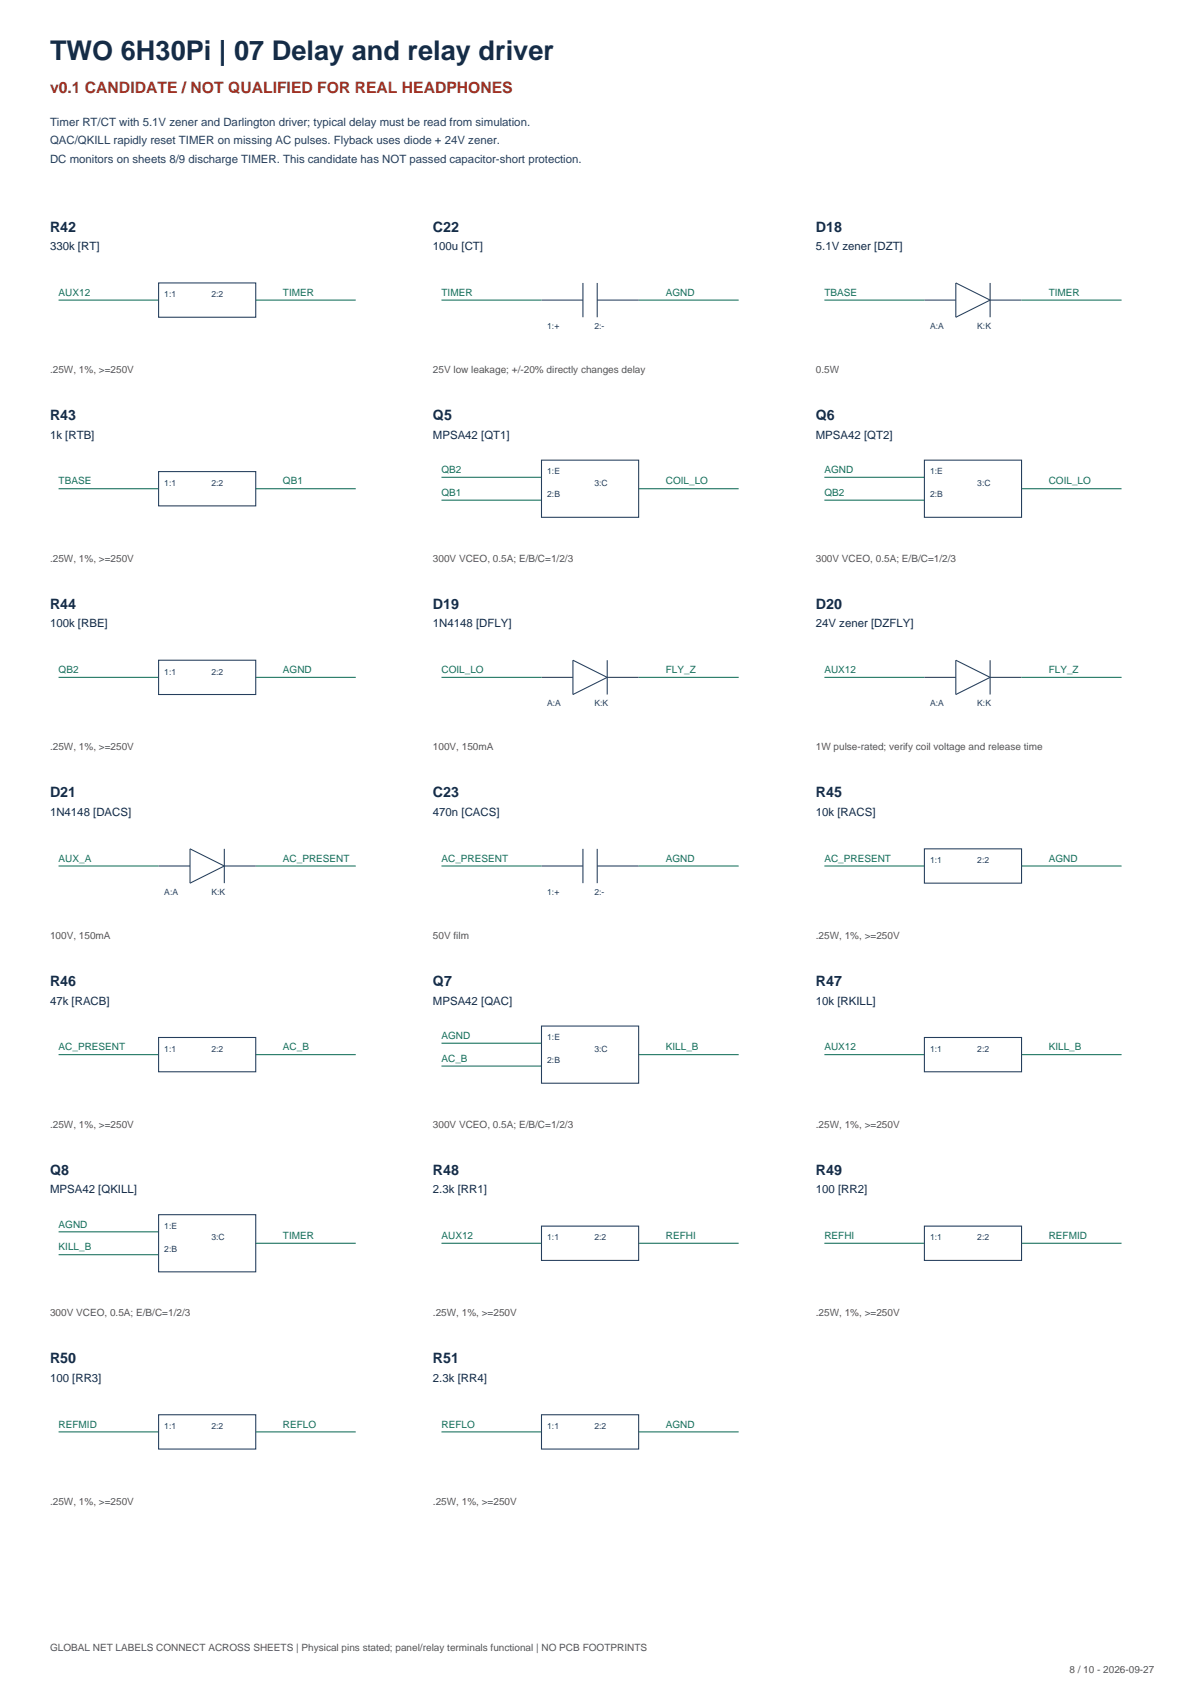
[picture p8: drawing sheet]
<svg xmlns="http://www.w3.org/2000/svg" width="297mm" height="420mm" viewBox="0 0 297 420" stroke-linecap="round" stroke-linejoin="round" font-family="sans-serif">
<defs><g id="words">
<text font-size="6.7" fill="#152c46" x="12.3" y="14.8">TWO 6H30Pi | 07 Delay and relay driver</text>
<text font-size="3.9" fill="#a03022" x="12.3" y="22.9">v0.1 CANDIDATE / NOT QUALIFIED FOR REAL HEADPHONES</text>
<g font-size="3.5" fill="#152c46">
<text x="12.3" y="57.1">R42</text>
<text x="106.9" y="57.1">C22</text>
<text x="201.4" y="57.1">D18</text>
<text x="12.3" y="103.7">R43</text>
<text x="106.9" y="103.7">Q5</text>
<text x="201.4" y="103.7">Q6</text>
<text x="12.3" y="150.3">R44</text>
<text x="106.9" y="150.3">D19</text>
<text x="201.4" y="150.3">D20</text>
<text x="12.3" y="196.8">D21</text>
<text x="106.9" y="196.8">C23</text>
<text x="201.4" y="196.8">R45</text>
<text x="12.3" y="243.4">R46</text>
<text x="106.9" y="243.4">Q7</text>
<text x="201.4" y="243.4">R47</text>
<text x="12.3" y="290">Q8</text>
<text x="106.9" y="290">R48</text>
<text x="201.4" y="290">R49</text>
<text x="12.3" y="336.5">R50</text>
<text x="106.9" y="336.5">R51</text>
</g>
<g font-size="2.8" fill="#243f60">
<text x="12.3" y="31">Timer RT/CT with 5.1V zener and Darlington driver; typical delay must be read from simulation.</text>
<text x="12.3" y="35.6">QAC/QKILL rapidly reset TIMER on missing AC pulses. Flyback uses diode + 24V zener.</text>
<text x="12.3" y="40.2">DC monitors on sheets 8/9 discharge TIMER. This candidate has NOT passed capacitor-short protection.</text>
</g>
<g font-size="2.8" fill="#152c46">
<text x="12.3" y="61.7">330k [RT]</text>
<text x="106.9" y="61.7">100u [CT]</text>
<text x="201.4" y="61.7">5.1V zener [DZT]</text>
<text x="12.3" y="108.3">1k [RTB]</text>
<text x="106.9" y="108.3">MPSA42 [QT1]</text>
<text x="201.4" y="108.3">MPSA42 [QT2]</text>
<text x="12.3" y="154.9">100k [RBE]</text>
<text x="106.9" y="154.9">1N4148 [DFLY]</text>
<text x="201.4" y="154.9">24V zener [DZFLY]</text>
<text x="12.3" y="201.4">1N4148 [DACS]</text>
<text x="106.9" y="201.4">470n [CACS]</text>
<text x="201.4" y="201.4">10k [RACS]</text>
<text x="12.3" y="248">47k [RACB]</text>
<text x="106.9" y="248">MPSA42 [QAC]</text>
<text x="201.4" y="248">10k [RKILL]</text>
<text x="12.3" y="294.6">MPSA42 [QKILL]</text>
<text x="106.9" y="294.6">2.3k [RR1]</text>
<text x="201.4" y="294.6">100 [RR2]</text>
<text x="12.3" y="341.1">100 [RR3]</text>
<text x="106.9" y="341.1">2.3k [RR4]</text>
</g>
<g font-size="2.5" fill="#15705b">
<text x="14.5" y="73">AUX12</text>
<text x="69.8" y="73">TIMER</text>
<text x="109" y="73">TIMER</text>
<text x="164.4" y="73">AGND</text>
<text x="203.6" y="73">TBASE</text>
<text x="258.9" y="73">TIMER</text>
<text x="14.5" y="119.6">TBASE</text>
<text x="69.8" y="119.6">QB1</text>
<text x="109" y="116.8">QB2</text>
<text x="164.4" y="119.6">COIL_LO</text>
<text x="203.6" y="116.8">AGND</text>
<text x="258.9" y="119.6">COIL_LO</text>
<text x="109" y="122.4">QB1</text>
<text x="203.6" y="122.4">QB2</text>
<text x="14.5" y="166.2">QB2</text>
<text x="69.8" y="166.2">AGND</text>
<text x="109" y="166.2">COIL_LO</text>
<text x="164.4" y="166.2">FLY_Z</text>
<text x="203.6" y="166.2">AUX12</text>
<text x="258.9" y="166.2">FLY_Z</text>
<text x="14.5" y="212.7">AUX_A</text>
<text x="69.8" y="212.7">AC_PRESENT</text>
<text x="109" y="212.7">AC_PRESENT</text>
<text x="164.4" y="212.7">AGND</text>
<text x="203.6" y="212.7">AC_PRESENT</text>
<text x="258.9" y="212.7">AGND</text>
<text x="109" y="256.5">AGND</text>
<text x="14.5" y="259.3">AC_PRESENT</text>
<text x="69.8" y="259.3">AC_B</text>
<text x="109" y="262.1">AC_B</text>
<text x="164.4" y="259.3">KILL_B</text>
<text x="203.6" y="259.3">AUX12</text>
<text x="258.9" y="259.3">KILL_B</text>
<text x="14.5" y="303">AGND</text>
<text x="69.8" y="305.9">TIMER</text>
<text x="109" y="305.9">AUX12</text>
<text x="164.4" y="305.9">REFHI</text>
<text x="203.6" y="305.9">REFHI</text>
<text x="258.9" y="305.9">REFMID</text>
<text x="14.5" y="308.7">KILL_B</text>
<text x="14.5" y="352.4">REFMID</text>
<text x="69.8" y="352.4">REFLO</text>
<text x="109" y="352.4">REFLO</text>
<text x="164.4" y="352.4">AGND</text>
</g>
<g font-size="2.5" fill="#555">
<text x="12.3" y="92.1">.25W, 1%, &gt;=250V</text>
<text x="106.9" y="92.1">25V low leakage; +/-20% directly changes delay</text>
<text x="201.4" y="92.1">0.5W</text>
<text x="12.3" y="138.6">.25W, 1%, &gt;=250V</text>
<text x="106.9" y="138.6">300V VCEO, 0.5A; E/B/C=1/2/3</text>
<text x="201.4" y="138.6">300V VCEO, 0.5A; E/B/C=1/2/3</text>
<text x="12.3" y="185.2">.25W, 1%, &gt;=250V</text>
<text x="106.9" y="185.2">100V, 150mA</text>
<text x="201.4" y="185.2">1W pulse-rated; verify coil voltage and release time</text>
<text x="12.3" y="231.8">100V, 150mA</text>
<text x="106.9" y="231.8">50V film</text>
<text x="201.4" y="231.8">.25W, 1%, &gt;=250V</text>
<text x="12.3" y="278.3">.25W, 1%, &gt;=250V</text>
<text x="106.9" y="278.3">300V VCEO, 0.5A; E/B/C=1/2/3</text>
<text x="201.4" y="278.3">.25W, 1%, &gt;=250V</text>
<text x="12.3" y="324.9">300V VCEO, 0.5A; E/B/C=1/2/3</text>
<text x="106.9" y="324.9">.25W, 1%, &gt;=250V</text>
<text x="201.4" y="324.9">.25W, 1%, &gt;=250V</text>
<text x="12.3" y="371.5">.25W, 1%, &gt;=250V</text>
<text x="106.9" y="371.5">.25W, 1%, &gt;=250V</text>
<text x="12.3" y="407.5">GLOBAL NET LABELS CONNECT ACROSS SHEETS | Physical pins stated; panel/relay terminals functional | NO PCB FOOTPRINTS</text>
<text x="264" y="413.1">8 / 10 - 2026-09-27</text>
</g>
<g font-size="2.1" fill="#243f60">
<text x="40.6" y="73.4">1:1</text>
<text x="52.2" y="73.4">2:2</text>
<text x="135.1" y="81.1">1:+</text>
<text x="146.8" y="81.1">2:-</text>
<text x="229.7" y="81.1">A:A</text>
<text x="241.3" y="81.1">K:K</text>
<text x="40.6" y="119.9">1:1</text>
<text x="52.2" y="119.9">2:2</text>
<text x="135.1" y="117.1">1:E</text>
<text x="146.8" y="119.9">3:C</text>
<text x="229.7" y="117.1">1:E</text>
<text x="241.3" y="119.9">3:C</text>
<text x="135.1" y="122.8">2:B</text>
<text x="229.7" y="122.8">2:B</text>
<text x="40.6" y="166.5">1:1</text>
<text x="52.2" y="166.5">2:2</text>
<text x="135.1" y="174.3">A:A</text>
<text x="146.8" y="174.3">K:K</text>
<text x="229.7" y="174.3">A:A</text>
<text x="241.3" y="174.3">K:K</text>
<text x="229.7" y="213.1">1:1</text>
<text x="241.3" y="213.1">2:2</text>
<text x="40.6" y="220.8">A:A</text>
<text x="52.2" y="220.8">K:K</text>
<text x="135.1" y="220.8">1:+</text>
<text x="146.8" y="220.8">2:-</text>
<text x="135.1" y="256.8">1:E</text>
<text x="40.6" y="259.6">1:1</text>
<text x="52.2" y="259.6">2:2</text>
<text x="135.1" y="262.5">2:B</text>
<text x="146.8" y="259.6">3:C</text>
<text x="229.7" y="259.6">1:1</text>
<text x="241.3" y="259.6">2:2</text>
<text x="40.6" y="303.4">1:E</text>
<text x="40.6" y="309">2:B</text>
<text x="52.2" y="306.2">3:C</text>
<text x="135.1" y="306.2">1:1</text>
<text x="146.8" y="306.2">2:2</text>
<text x="229.7" y="306.2">1:1</text>
<text x="241.3" y="306.2">2:2</text>
<text x="40.6" y="352.8">1:1</text>
<text x="52.2" y="352.8">2:2</text>
<text x="135.1" y="352.8">1:1</text>
<text x="146.8" y="352.8">2:2</text>
</g>
</g></defs>
<g fill="none" stroke="#243f60" stroke-width=".26">
<path d="M39.2 69.9h23.9v8.4h-23.9zM133.7 74.1h10.2M143.9 69.9v8.4M147.5 74.1h10.2M147.5 69.9v8.4M228.2 74.1h7.8M236 69.9l8.5 4.2-8.5 4.2zM244.5 74.1h7.7M244.5 69.9v8.4M39.2 116.4h23.9v8.5h-23.9zM133.7 113.6h24v14.1h-24zM228.2 113.6h24v14.1h-24z"/>
<path d="M39.2 163h23.9v8.4h-23.9zM133.7 167.2h7.8M141.5 163l8.4 4.2-8.4 4.2zM149.9 167.2h7.8M149.9 163v8.4M228.2 167.2h7.8M236 163l8.5 4.2-8.5 4.2zM244.5 163v8.4M244.5 167.2h7.7M39.2 213.8h7.7M46.9 209.5l8.5 4.3-8.5 4.2zM55.4 213.8h7.7"/>
<path d="M55.4 209.5v8.5M133.7 213.8h10.2M143.9 209.5v8.5M147.5 209.5v8.5M147.5 213.8h10.2M228.2 209.5h24v8.5h-24zM39.2 256.1h23.9v8.5h-23.9zM133.7 253.3h24v14.1h-24zM228.2 256.1h24v8.5h-24zM39.2 299.9h23.9v14.1h-23.9zM133.7 302.7h24v8.4h-24zM228.2 302.7h24v8.4h-24z"/>
<path d="M39.2 349.2h23.9v8.5h-23.9zM133.7 349.2h24v8.5h-24z"/>
</g>
<g fill="none" stroke="#15705b" stroke-width=".26">
<path d="M14.5 74.1h24.7M63.1 74.1h24.7M109 74.1h24.7M157.7 74.1h24.7M203.6 74.1h24.6M252.2 74.1h24.7M109 117.8h24.7M203.6 117.8h24.6M14.5 120.6h24.7M63.1 120.6h24.7M109 123.5h24.7M157.7 120.6h24.7"/>
<path d="M203.6 123.5h24.6M252.2 120.6h24.7M14.5 167.2h24.7M63.1 167.2h24.7M109 167.2h24.7M157.7 167.2h24.7M203.6 167.2h24.6M252.2 167.2h24.7M14.5 213.8h24.7M63.1 213.8h24.7M109 213.8h24.7M157.7 213.8h24.7"/>
<path d="M203.6 213.8h24.6M252.2 213.8h24.7M109 257.5h24.7M14.5 260.4h24.7M63.1 260.4h24.7M109 263.2h24.7M157.7 260.4h24.7M203.6 260.4h24.6M252.2 260.4h24.7M14.5 304.1h24.7M14.5 309.7h24.7M63.1 306.9h24.7"/>
<path d="M109 306.9h24.7M157.7 306.9h24.7M203.6 306.9h24.6M252.2 306.9h24.7M14.5 353.5h24.7M63.1 353.5h24.7M109 353.5h24.7M157.7 353.5h24.7"/>
</g>
<use href="#words"/>
</svg>
